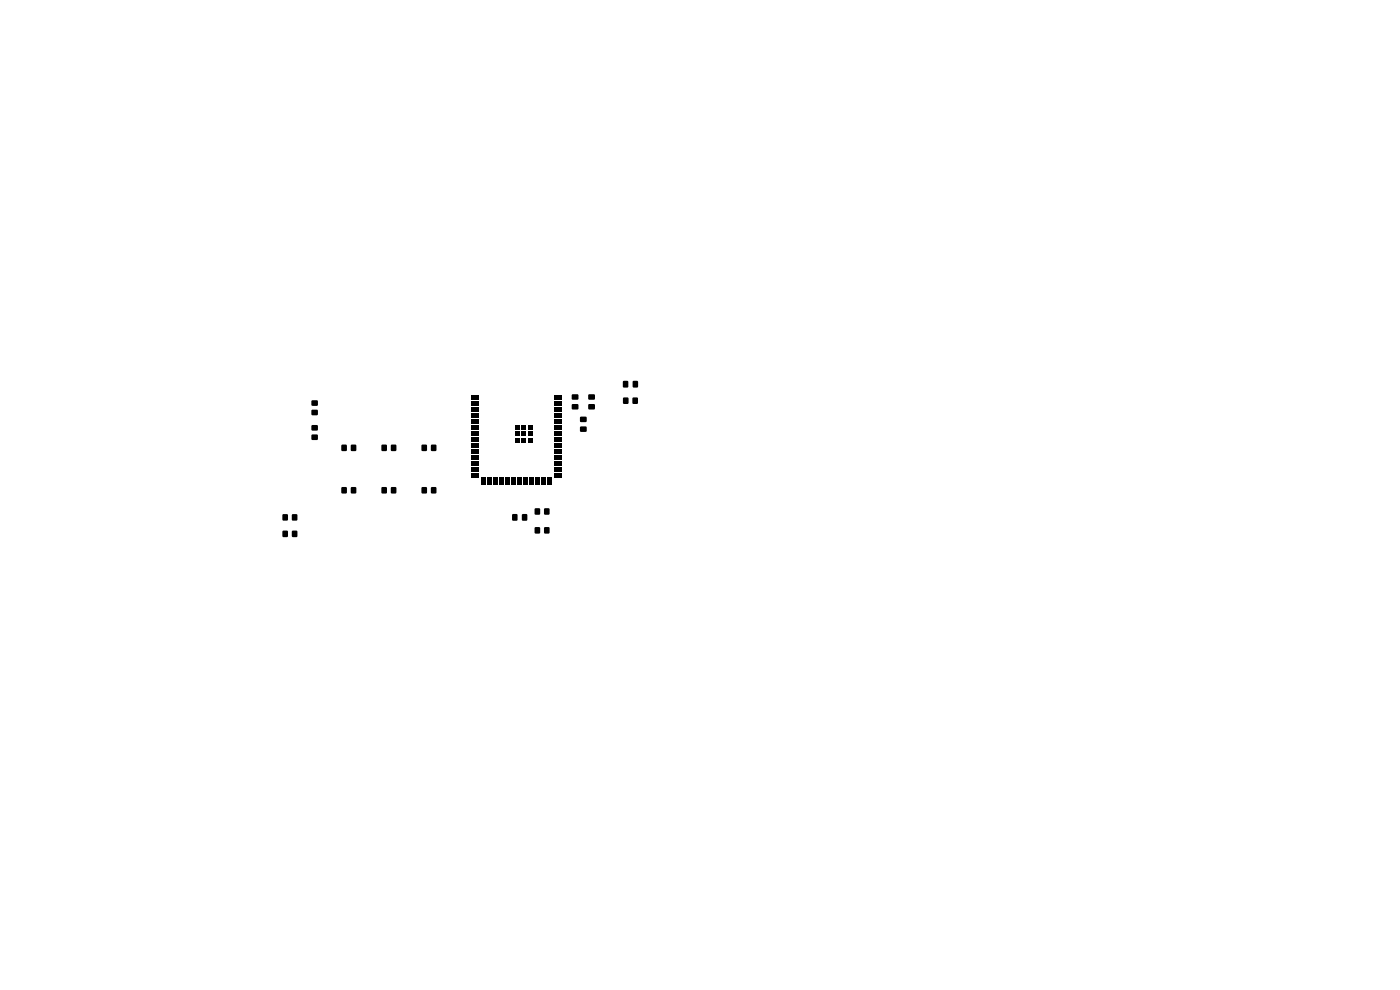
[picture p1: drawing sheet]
<svg xmlns="http://www.w3.org/2000/svg" width="297mm" height="210mm" viewBox="0 0 297 210" stroke-linecap="round" stroke-linejoin="round" font-family="sans-serif">
<g fill="#000">
<path d="M66.1 92.2h1.3v1.1h-1.3zM66.1 90.2h1.3v1.1h-1.3zM66.1 85h1.3v1h-1.3zM66.1 87h1.3v1h-1.3zM72.5 94.4h1v1.2h-1zM74.5 94.4h1v1.2h-1zM81 94.4h1v1.2h-1zM83 94.4h1v1.2h-1zM89.5 94.4h1v1.2h-1zM91.5 94.4h1v1.2h-1zM100.1 99.1h1.5v.9h-1.5zM100.1 97.8h1.5v.9h-1.5z"/>
<path d="M100.1 96.6h1.5v.9h-1.5zM100.1 95.3h1.5v.9h-1.5zM100.1 94h1.5v.9h-1.5zM100.1 92.8h1.5v.9h-1.5zM100.1 91.5h1.5v.9h-1.5zM100.1 90.2h1.5v.9h-1.5zM100.1 89h1.5v.9h-1.5zM100.1 87.7h1.5v.9h-1.5zM100.1 86.4h1.5v.9h-1.5zM100.1 85.1h1.5v.9h-1.5zM100.1 83.9h1.5v.9h-1.5zM109.3 93h.8v.9h-.8z"/>
<path d="M109.3 91.6h.8v.9h-.8zM109.3 90.2h.8v.9h-.8zM110.6 93h1v.9h-1zM110.6 91.6h1v.9h-1zM110.6 90.2h1v.9h-1zM112 91.6h.9v.9h-.9zM112 93h.9v.9h-.9zM112 90.2h.9v.9h-.9zM117.6 83.9h1.5v.9h-1.5zM117.6 85.1h1.5v.9h-1.5zM117.6 86.4h1.5v.9h-1.5zM117.6 87.7h1.5v.9h-1.5z"/>
<path d="M117.6 89h1.5v.9h-1.5zM117.6 90.2h1.5v.9h-1.5zM117.6 91.5h1.5v.9h-1.5zM117.6 92.8h1.5v.9h-1.5zM117.6 94h1.5v.9h-1.5zM117.6 95.3h1.5v.9h-1.5zM117.6 96.6h1.5v.9h-1.5zM117.6 97.8h1.5v.9h-1.5zM117.6 99.1h1.5v.9h-1.5zM121.3 85.8h1.4v1h-1.4zM121.3 83.7h1.4v1h-1.4zM123.1 90.5h1.3v1.1h-1.3z"/>
<path d="M123.1 88.4h1.3v1.1h-1.3zM124.8 85.8h1.4v1h-1.4zM124.8 83.7h1.4v1h-1.4zM132.2 84.4h1.1v1.2h-1.1zM132.2 80.8h1v1.4h-1zM134.2 84.4h1.1v1.2h-1.1zM134.3 80.8h1v1.4h-1zM60 112.6h1v1.3h-1zM60 109.1h1v1.3h-1zM62 112.6h1v1.3h-1zM62 109.1h1v1.3h-1zM72.5 103.4h1v1.2h-1z"/>
<path d="M74.5 103.4h1v1.2h-1zM81 103.4h1v1.2h-1zM83 103.4h1v1.2h-1zM89.5 103.4h1v1.2h-1zM91.5 103.4h1v1.2h-1zM100.1 100.4h1.5v.9h-1.5zM102.2 101.3h.9v1.5h-.9zM103.4 101.3h.9v1.5h-.9zM104.7 101.3h.9v1.5h-.9zM106 101.3h.9v1.5h-.9zM107.2 101.3h.9v1.5h-.9zM108.5 101.3h.9v1.5h-.9z"/>
<path d="M108.7 109.1h1v1.3h-1zM109.8 101.3h.9v1.5h-.9zM110.8 109.1h1v1.3h-1zM111.1 101.3h.9v1.5h-.9zM112.3 101.3h.9v1.5h-.9zM113.5 107.9h1v1.2h-1zM113.6 101.3h.9v1.5h-.9zM113.5 111.9h1v1.2h-1zM114.9 101.3h.9v1.5h-.9zM115.5 107.9h1v1.2h-1zM116.1 101.3h.9v1.5h-.9zM115.5 111.9h1v1.2h-1z"/>
<path d="M117.6 100.4h1.5v.9h-1.5z"/>
</g>
</svg>
